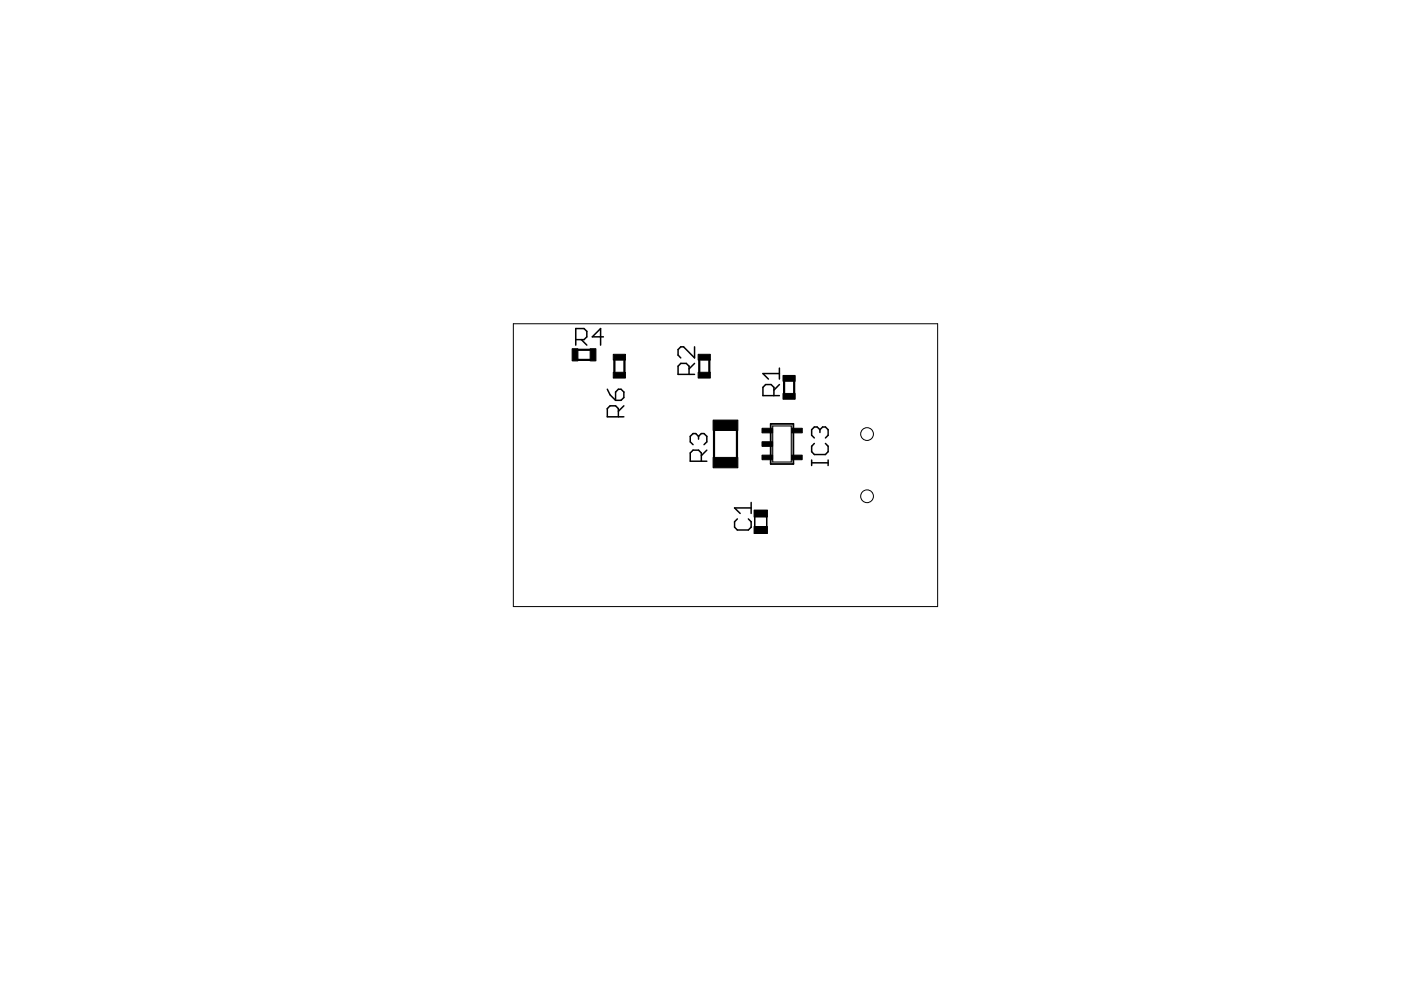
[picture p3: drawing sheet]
<svg xmlns="http://www.w3.org/2000/svg" width="297mm" height="210mm" viewBox="0 0 297 210" stroke-linecap="round" stroke-linejoin="round" font-family="sans-serif">
<g fill="none" stroke="#000" stroke-width=".21">
<path d="M108.8 68.6h90v60h-90zM161.9 94.1h.1"/>
<circle cx="183.8" cy="92" r="1.35"/>
<circle cx="183.8" cy="105.2" r="1.35"/>
</g>
<path d="M163.4 89.9h4.8v8.5h-4.8z" fill="none" stroke="#000" stroke-width=".38"/>
<path d="M163.8 90.3h4v7.7h-4z" fill="none" stroke="#000" stroke-width=".23"/>
<g fill="#000" stroke="#000" stroke-width=".21">
<path d="M121.3 73.9h1.2v2.6h-1.2zM125.1 73.9h1.2v2.6h-1.2zM130 75.1h2.6v1.2h-2.6zM130 78.9h2.6v1.3h-2.6zM148 75.1h2.6v1.2h-2.6zM148 78.9h2.6v1.3h-2.6zM166 79.6h2.6v1.2h-2.6zM151.2 97h5.2v2.2h-5.2zM151.2 89.1h5.2v2.2h-5.2zM161.6 90.8h2.2v1h-2.2zM161.6 93.7h2.2v.9h-2.2zM161.6 96.5h2.2v1h-2.2z"/>
<path d="M166 83.4h2.6v1.2h-2.6zM167.8 96.5h2.3v1h-2.3zM167.9 90.8h2.2v1h-2.2zM159.9 111.6h2.8v1.5h-2.8zM159.9 108.1h2.8v1.5h-2.8z"/>
</g>
<path d="M122.5 76.3h2.6M122.5 74.2h2.6M130.3 76.3v2.6M132.4 76.3v2.6M148.3 76.3v2.6M150.4 76.3v2.6M151.4 91.3v5.7M156.3 91.3v5.7M166.2 80.8v2.6M168.4 80.8v2.6" fill="none" stroke="#000" stroke-width=".47"/>
<g fill="none" stroke="#000" stroke-width=".32">
<path d="M122.1 72h1.7l.6-.6v-1.1l-.6-.6h-1.7v3.5M123.3 72l1.1 1.2M127.9 71.4h-2.3l1.7-1.7v3.5M146.1 79.4v-1.8l-.6-.6h-1.2l-.5 .6v1.8h3.5M147.3 73.5v2.4l-2.4-2.4h-.6l-.5 .6v1.2l.5 .6M147.3 77l-1.2 1.2M165.2 79.2h-3.4l1.1 1.2M165.2 78v2.4M128.8 82.5l.5 1.2 1.2 1.2M130.5 83.1l.6-.6h.6l.6 .6v1.2l-.6 .6h-1.2zM131.1 88.4v-1.8l-.6-.6h-1.2l-.5 .6v1.8h3.5M132.3 86l-1.2 1.2"/>
<path d="M148.1 92.5l-.6-.6h-.6l-.6 .6v1.2l.6 .6M148.1 92.5l.6-.6h.6l.6 .6v1.2l-.6 .6M148.1 92.5v.6M148.7 97.8v-1.8l-.6-.6h-1.2l-.6 .6v1.8h3.6M149.9 95.4l-1.2 1.2M164.1 83.9v-1.8l-.6-.6h-1.2l-.5 .6v1.8h3.4M165.2 81.5l-1.1 1.2M172.1 98.1h3.5M172.1 97.5v1.2M172.7 94l-.6 .6v1.2l.6 .6h2.3l.6-.6v-1.2l-.6-.6M173.8 91.1l.6-.6h.6l.6 .6v1.2l-.6 .6M173.8 91.1l-.6-.6h-.5l-.6 .6v1.2l.6 .6"/>
<path d="M173.8 91.1v.6M175.6 97.5v1.2M156.3 110l-.6 .6v1.2l.6 .6h2.4l.6-.6v-1.2l-.6-.6M159.3 106.5v2.4M159.3 107.7h-3.6l1.2 1.2M160 109.6v2.1M162.6 109.6v2.1"/>
</g>
</svg>
